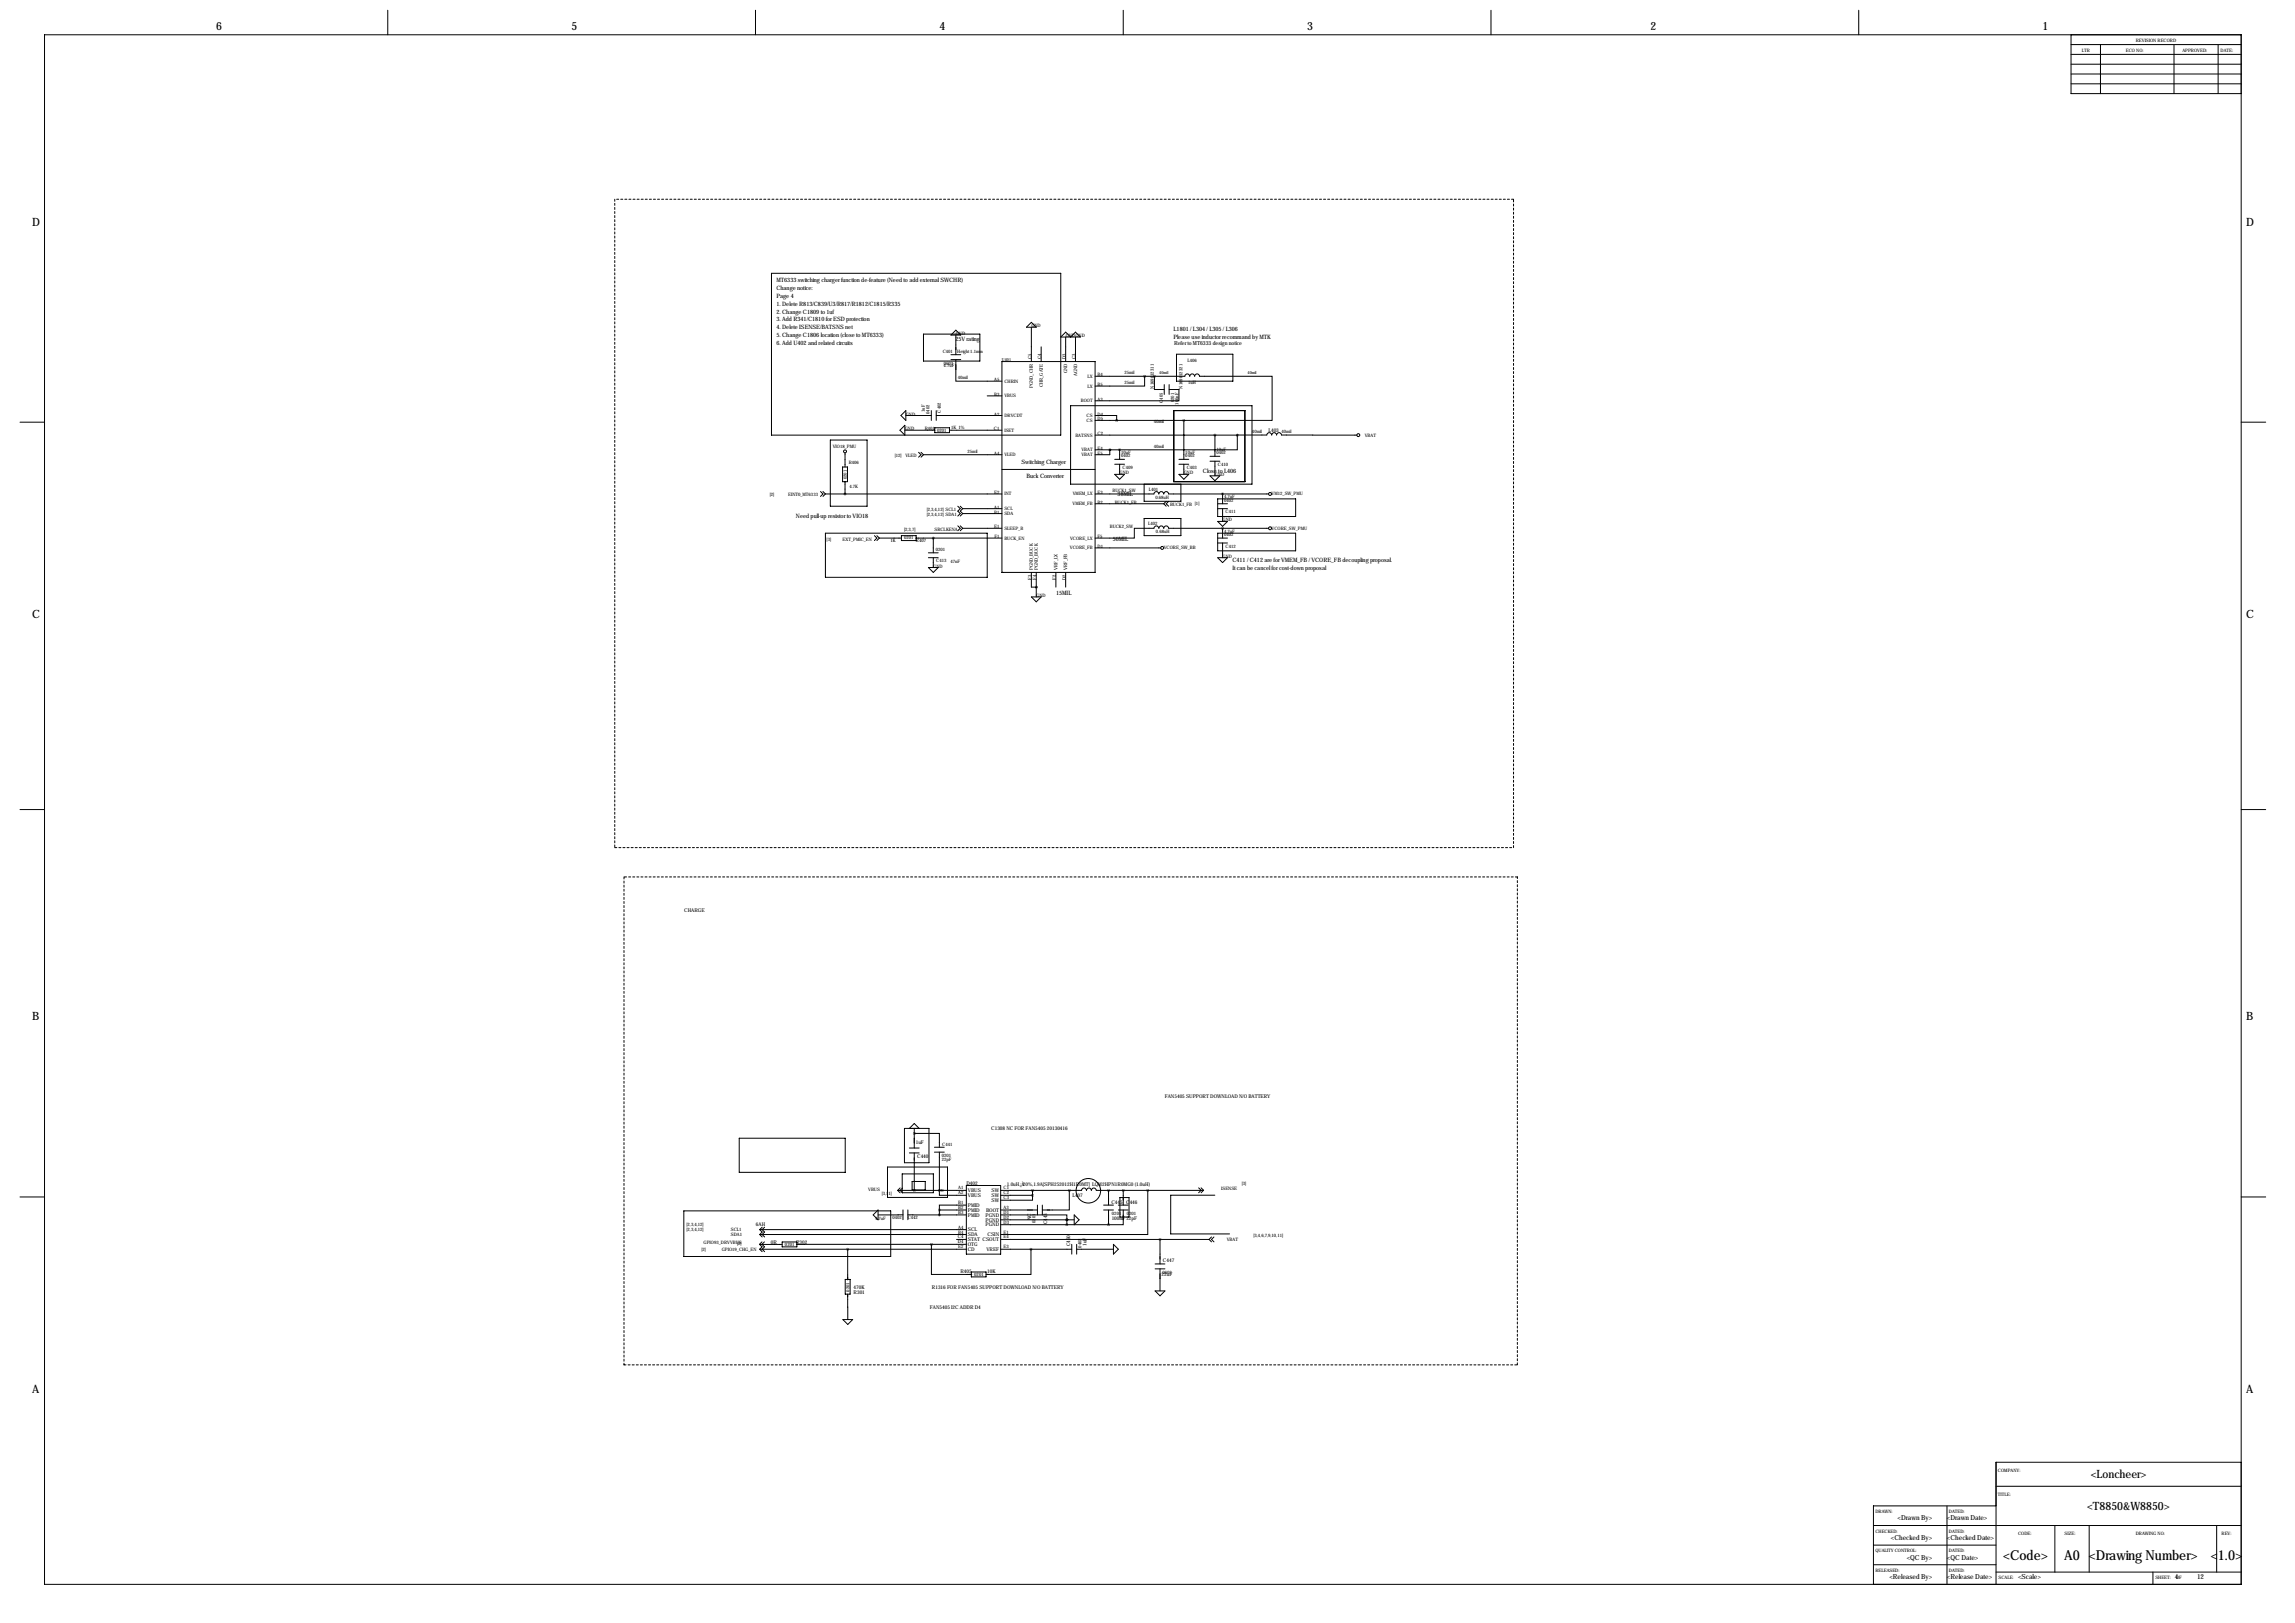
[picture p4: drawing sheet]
<svg xmlns="http://www.w3.org/2000/svg" width="1189mm" height="841mm" viewBox="0 0 1189 841" stroke-linecap="round" stroke-linejoin="round" font-family="sans-serif">
<defs><g id="words">
<g font-size="7.1">
<text x="1038" y="808">&lt;Code&gt;</text>
<text x="1069" y="808">A0 &lt;Drawing Number&gt;</text>
<text x="1145" y="808">&lt;1.0&gt;</text>
</g>
<g font-size="5.9">
<text x="112" y="15">6</text>
<text x="296" y="15">5</text>
<text x="487" y="15">4</text>
<text x="677" y="15">3</text>
<text x="855" y="15">2</text>
<text x="1058" y="15">1</text>
<text x="17" y="117">D</text>
<text x="1164" y="117">D</text>
<text x="17" y="320">C</text>
<text x="1164" y="320">C</text>
<text x="17" y="529">B</text>
<text x="1164" y="529">B</text>
<text x="17" y="722">A</text>
<text x="1164" y="722">A</text>
<text x="1083" y="765">&lt;Loncheer&gt;</text>
<text x="1081" y="782">&lt;T8850&amp;W8850&gt;</text>
</g>
<g font-size="3.6">
<text x="983" y="788">&lt;Drawn By&gt;</text>
<text x="1009" y="788">&lt;Drawn Date&gt;</text>
<text x="980" y="798">&lt;Checked By&gt;</text>
<text x="1009" y="798">&lt;Checked Date&gt;</text>
<text x="988" y="808">&lt;QC By&gt;</text>
<text x="1009" y="808">&lt;QC Date&gt;</text>
<text x="979" y="818">&lt;Released By&gt;</text>
<text x="1009" y="818">&lt;Release Date&gt;</text>
<text x="1045" y="818">&lt;Scale&gt;</text>
<text x="1127" y="818">4</text>
<text x="1138" y="818">12</text>
</g>
<g font-size="3.1">
<text x="402" y="146">MT6333 switching charger function de-feature (Need to add external SWCHR)</text>
<text x="402" y="150">Change notice:</text>
<text x="402" y="154">Page 4</text>
<text x="402" y="158">1. Delete R813/C839/U3/R817/R1812/C1815/R335</text>
<text x="402" y="162">2. Change C1809 to 1uf</text>
<text x="402" y="166">3. Add R341/C1810 for ESD protection</text>
<text x="402" y="171">4. Delete ISENSE/BATSNS net</text>
<text x="608" y="172">L1801 / L304 / L305 / L306</text>
<text x="402" y="175">5. Change C1806 location (close to MT6333)</text>
<text x="402" y="179">6. Add U402 and related circuits</text>
<text x="495" y="176">25V rating</text>
<text x="608" y="176">Please use inductor recommand by MTK</text>
<text x="529" y="240">Switching Charger</text>
<text x="623" y="245">Close to L406</text>
<text x="532" y="248">Buck Converter</text>
<text x="579" y="257">38MIL</text>
<text x="412" y="268">Need pull-up resistor to VIO18</text>
<text x="576" y="280">50MIL</text>
<text x="638" y="291">C411 / C412 are for VMEM_FB / VCORE_FB decoupling proposal.</text>
<text x="638" y="295">It can be cancel for cost-down proposal</text>
<text x="547" y="308">15MIL</text>
</g>
<text font-size="2.8" x="608" y="179">Refer to MT6333 design notice</text>
<g font-size="2.6">
<text x="657" y="224">L403</text>
<text x="354" y="472">CHARGE</text>
<text x="603" y="569">FAN5405 SUPPORT DOWNLOAD N/O BATTERY</text>
<text x="513" y="586">C1308 NC FOR FAN5405 20130416</text>
<text x="474" y="592">1uF</text>
<text x="475" y="600">C440</text>
<text x="501" y="614">D402</text>
<text x="501" y="617">VBUS</text>
<text x="514" y="617">SW</text>
<text x="522" y="614">1.0uH,¡À20%,1.9A[SPH252012H1R0MT] LQM2HPN1R0MG0 (1.0uH)</text>
<text x="501" y="620">VBUS</text>
<text x="514" y="620">SW</text>
<text x="514" y="623">SW</text>
<text x="556" y="620">L407</text>
<text x="576" y="623">C445</text>
<text x="583" y="623">C446</text>
<text x="501" y="625">PMID</text>
<text x="501" y="628">PMID</text>
<text x="511" y="628">BOOT</text>
<text x="392" y="635">6AH</text>
<text x="501" y="630">PMID</text>
<text x="511" y="630">PGND</text>
<text x="511" y="633">PGND</text>
<text x="511" y="635">PGND</text>
<text x="534" y="632" transform="rotate(-90 534 632)">NC</text>
<text x="542" y="634" transform="rotate(-90 542 634)">C443</text>
<text x="576" y="632">100nF 22pF</text>
<text x="501" y="638">SCL</text>
<text x="501" y="640">SDA</text>
<text x="512" y="640">CSIN</text>
<text x="399" y="644">0R</text>
<text x="412" y="644">R302</text>
<text x="501" y="643">STAT CSOUT</text>
<text x="501" y="645">OTG</text>
<text x="501" y="648">CD</text>
<text x="511" y="648">VREF</text>
<text x="554" y="646" transform="rotate(-90 554 646)">C450</text>
<text x="563" y="645" transform="rotate(-90 563 645)">1uF</text>
<text x="602" y="654">C447</text>
<text x="498" y="660">R405</text>
<text x="511" y="659">10K</text>
<text x="602" y="661">22uF</text>
<text x="442" y="670">R301</text>
<text x="442" y="668">470K</text>
<text x="483" y="668">R1316 FOR FAN5405 SUPPORT DOWNLOAD N/O BATTERY</text>
<text x="482" y="678">FAN5405 I2C ADDR D4</text>
</g>
<g font-size="2.4">
<text x="1106" y="22">REVISION RECORD</text>
<text x="1078" y="27">LTR</text>
<text x="1101" y="27">ECO NO:</text>
<text x="1131" y="27">APPROVED:</text>
<text x="1150" y="27">DATE:</text>
<text x="495" y="174">GND</text>
<text x="534" y="169">GND</text>
<text x="552" y="175">GND</text>
<text x="557" y="175">GND</text>
<text x="488" y="183">C401</text>
<text x="496" y="183">Height 1.1mm</text>
<text x="489" y="190">4.7uF</text>
<text x="489" y="189">0603</text>
<text x="534" y="186" transform="rotate(-90 534 186)">C5</text>
<text x="539" y="186" transform="rotate(-90 539 186)">C4</text>
<text x="552" y="186" transform="rotate(-90 552 186)">D3</text>
<text x="557" y="186" transform="rotate(-90 557 186)">C3</text>
<text x="615" y="187">L406</text>
<text x="496" y="196">40mil</text>
<text x="515" y="197">A5</text>
<text x="553" y="193" transform="rotate(-90 553 193)">GND</text>
<text x="558" y="195" transform="rotate(-90 558 195)">AGND</text>
<text x="563" y="196">LX</text>
<text x="569" y="195">B4</text>
<text x="583" y="194">25mil</text>
<text x="520" y="198">CHRIN</text>
<text x="535" y="201" transform="rotate(-90 535 201)">PGND_CHR</text>
<text x="540" y="201" transform="rotate(-90 540 201)">CHR_GATE</text>
<text x="563" y="201">LX</text>
<text x="569" y="200">B5</text>
<text x="583" y="199">25mil</text>
<text x="598" y="201" transform="rotate(-90 598 201)">N169012311</text>
<text x="613" y="201" transform="rotate(-90 613 201)">N169012321</text>
<text x="616" y="199">1uH</text>
<text x="515" y="205">B3</text>
<text x="520" y="206">VBUS</text>
<text x="560" y="208">BOOT</text>
<text x="569" y="208">A3</text>
<text x="602" y="209" transform="rotate(-90 602 209)">C405</text>
<text x="608" y="208" transform="rotate(-90 608 208)">0201</text>
<text x="610" y="210" transform="rotate(-90 610 210)">100nF</text>
<text x="469" y="215">GND</text>
<text x="479" y="213" transform="rotate(-90 479 213)">1uF</text>
<text x="481" y="214" transform="rotate(-90 481 214)">0402</text>
<text x="487" y="214" transform="rotate(-90 487 214)">C402</text>
<text x="515" y="215">A2</text>
<text x="569" y="215">D4</text>
<text x="520" y="216">DRVCDT</text>
<text x="563" y="216">CS</text>
<text x="563" y="219">CS</text>
<text x="569" y="218">D5</text>
<text x="598" y="219">40mil</text>
<text x="469" y="223">GND</text>
<text x="479" y="223">R401</text>
<text x="485" y="224">0201</text>
<text x="493" y="222">1K 1%</text>
<text x="515" y="223">C1</text>
<text x="520" y="224">ISET</text>
<text x="557" y="226">BATSNS</text>
<text x="569" y="225">C2</text>
<text x="649" y="224">40mil</text>
<text x="664" y="224">40mil</text>
<text x="707" y="226">VBAT</text>
<text x="431" y="232">VIO18_PMU</text>
<text x="560" y="234">VBAT</text>
<text x="569" y="233">E4</text>
<text x="598" y="232">40mil</text>
<text x="630" y="234">10uF</text>
<text x="464" y="237">[12]</text>
<text x="469" y="237">VLED</text>
<text x="501" y="235">25mil</text>
<text x="515" y="236">A4</text>
<text x="520" y="236">VLED</text>
<text x="560" y="236">VBAT</text>
<text x="569" y="236">E5</text>
<text x="581" y="237">0402</text>
<text x="581" y="235">10uF</text>
<text x="614" y="237">0402</text>
<text x="614" y="235">10uF</text>
<text x="630" y="235">0402</text>
<text x="440" y="240">R406</text>
<text x="580" y="246">GND</text>
<text x="582" y="243">C409</text>
<text x="613" y="246">GND</text>
<text x="615" y="243">C403</text>
<text x="631" y="241">C410</text>
<text x="439" y="248" transform="rotate(-90 439 248)">0201</text>
<text x="629" y="246">GND</text>
<text x="399" y="257">[2]</text>
<text x="408" y="257">EINT0_MT6333</text>
<text x="440" y="253">4.7K</text>
<text x="515" y="256">E2</text>
<text x="520" y="257">INT</text>
<text x="556" y="257">VMEM_LX</text>
<text x="569" y="256">E3</text>
<text x="576" y="255">BUCK1_SW</text>
<text x="595" y="254">L401</text>
<text x="659" y="257">VM12_SW_PMU</text>
<text x="515" y="263">A1</text>
<text x="556" y="262">VMEM_FB</text>
<text x="569" y="261">B2</text>
<text x="577" y="261">BUCK1_FB</text>
<text x="599" y="259">0.68uH</text>
<text x="606" y="262">BUCK1_FB [1]</text>
<text x="634" y="260">0402</text>
<text x="634" y="258">4.7uF</text>
<text x="480" y="265">[2,3,4,12] SCL1</text>
<text x="480" y="267">[2,3,4,12] SDA1</text>
<text x="515" y="266">B1</text>
<text x="520" y="264">SCL</text>
<text x="520" y="267">SDA</text>
<text x="635" y="266">C411</text>
<text x="468" y="275">[2,3,7]</text>
<text x="484" y="275">SRCLKENA</text>
<text x="515" y="274">E1</text>
<text x="520" y="274">SLEEP_B</text>
<text x="575" y="274">BUCK2_SW</text>
<text x="595" y="272">L402</text>
<text x="633" y="270">GND</text>
<text x="634" y="276">4.7uF</text>
<text x="659" y="274">VCORE_SW_PMU</text>
<text x="428" y="280">[3]</text>
<text x="437" y="280">EXT_PMIC_EN</text>
<text x="461" y="281">1K</text>
<text x="468" y="279">0201</text>
<text x="474" y="281">R407</text>
<text x="515" y="279">F1</text>
<text x="520" y="280">BUCK_EN</text>
<text x="554" y="280">VCORE_LX</text>
<text x="569" y="279">F5</text>
<text x="599" y="276">0.68uH</text>
<text x="634" y="278">0402</text>
<text x="485" y="285">0201</text>
<text x="554" y="285">VCORE_FB</text>
<text x="569" y="284">D1</text>
<text x="603" y="285">VCORE_SW_BB</text>
<text x="635" y="284">C412</text>
<text x="483" y="294">GND</text>
<text x="485" y="291">C413</text>
<text x="492" y="291">47nF</text>
<text x="633" y="289">GND</text>
<text x="535" y="295" transform="rotate(-90 535 295)">PGND_BUCK</text>
<text x="538" y="295" transform="rotate(-90 538 295)">PGND_BUCK</text>
<text x="548" y="295" transform="rotate(-90 548 295)">VRF_LX</text>
<text x="553" y="295" transform="rotate(-90 553 295)">VRF_FB</text>
<text x="534" y="300" transform="rotate(-90 534 300)">F3</text>
<text x="537" y="300" transform="rotate(-90 537 300)">F4</text>
<text x="547" y="300" transform="rotate(-90 547 300)">F2</text>
<text x="552" y="301" transform="rotate(-90 552 301)">D2</text>
<text x="537" y="309">GND</text>
<text x="488" y="593">C441</text>
<text x="488" y="599">0201</text>
<text x="488" y="601">22pF</text>
<text x="450" y="617">VBUS</text>
<text x="496" y="616">A1</text>
<text x="520" y="616">C1</text>
<text x="633" y="617">ISENSE</text>
<text x="643" y="614">[3]</text>
<text x="457" y="619">[3,11]</text>
<text x="496" y="619">A2</text>
<text x="496" y="624">B1</text>
<text x="520" y="619">C2</text>
<text x="520" y="621">C3</text>
<text x="496" y="626">B2</text>
<text x="496" y="629">B3</text>
<text x="520" y="626">A3</text>
<text x="520" y="629">D1</text>
<text x="576" y="629">0201</text>
<text x="584" y="629">0201</text>
<text x="356" y="635">[2,3,4,12]</text>
<text x="453" y="632">4.7uF</text>
<text x="462" y="631">0402</text>
<text x="470" y="631">C442</text>
<text x="520" y="631">D2</text>
<text x="520" y="634">D3</text>
<text x="536" y="633" transform="rotate(-90 536 633)">0201</text>
<text x="356" y="638">[2,3,4,12]</text>
<text x="379" y="640">SDA1</text>
<text x="379" y="637">SCL1</text>
<text x="496" y="641">C4</text>
<text x="496" y="636">A4</text>
<text x="496" y="639">B4</text>
<text x="520" y="639">E1</text>
<text x="520" y="641">E4</text>
<text x="649" y="641">[3,4,6,7,9,10,11]</text>
<text x="363" y="648">[2]</text>
<text x="364" y="645">GPIO93_DRVVBUS</text>
<text x="374" y="648">GPIO19_CHG_EN</text>
<text x="382" y="645">[2]</text>
<text x="407" y="646">0201</text>
<text x="496" y="644">D4</text>
<text x="496" y="647">E2</text>
<text x="520" y="647">E3</text>
<text x="560" y="646" transform="rotate(-90 560 646)">0402</text>
<text x="635" y="643">VBAT</text>
<text x="602" y="660">0603</text>
<text x="505" y="661">0201</text>
<text x="440" y="669" transform="rotate(-90 440 669)">0201</text>
<text x="1035" y="762">COMPANY:</text>
<text x="1035" y="775">TITLE:</text>
<text x="971" y="784">DRAWN:</text>
<text x="1010" y="784">DATED:</text>
<text x="971" y="794">CHECKED:</text>
<text x="1010" y="794">DATED:</text>
<text x="1045" y="795">CODE:</text>
<text x="1070" y="795">SIZE:</text>
<text x="1106" y="795">DRAWING NO:</text>
<text x="1151" y="795">REV:</text>
<text x="971" y="804">QUALITY CONTROL:</text>
<text x="1010" y="804">DATED:</text>
<text x="971" y="814">RELEASED:</text>
<text x="1010" y="814">DATED:</text>
<text x="1035" y="818">SCALE:</text>
<text x="1117" y="818">SHEET:</text>
<text x="1127" y="818">OF</text>
</g>
<g font-size="2.1">
<text x="519" y="187">U401</text>
<text x="601" y="194">40mil</text>
<text x="646" y="194">40mil</text>
</g>
</g></defs>
<g fill="none" stroke="#000" stroke-width=".52">
<path d="M23 18h1138v803h-1138zM201 5v13M391 5v13M582 5v13M772 5v13M963 5v13M1073 18v30h88M1073 33h88M1073 23h88M1073 28h88M1073 38h88M1088 23v25"/>
<path d="M1126 23v25M1149 23v25M1073 43h88M400 142h150v83h-150zM478 173h30v14h-30zM495 174v10M495 171l3 3h-5zM534 169v18M534 167l3 2h-5zM539 180v7M550 175l2-3 3 3 2-3 3 3zM552 175v12"/>
<path d="M557 175v12M493 184h5M493 186h5M495 186v11h24M519 187h48v109h-48zM567 195h47a1.3 1.3 0 0 1 1-1 1.3 1.3 0 0 1 1 1 1.3 1.3 0 0 1 2-1 1.3 1.3 0 0 1 1 1 1.3 1.3 0 0 1 1-1 1.3 1.3 0 0 1 1 1h38v23h-46M593 195v5h-26M598 195v7h5M603 199v5M606 199v5M609 183h30v14h-30zM10 219h13"/>
<path d="M469 215h13M469 213v5l-2-3zM482 213v5M485 215h34M485 213v5M511 205h8M555 210h94v41h-94zM567 215h11v3M567 218h46M606 202h5v6h-44M608 213h37v37h-37zM608 213v37"/>
<path d="M613 218v20M645 213v37M1161 219h13M430 228h19v34h-19zM438 235v7M469 223h15M469 220v5l-3-2zM476 234l1 2-1 1M477 234l1 2M478 236h41M478 236l-1 1M484 222h8v2h-8z"/>
<path d="M492 223h27M567 225h74M567 233h13M575 233h.1M575 233v3h-8M577 238h6M580 233v5M611 238h5M627 239h5M627 236h5M629 225v11M629 239v7"/>
<path d="M641 225h15a1.3 1.3 0 0 1 2-1 1.3 1.3 0 0 1 1 1 1.3 1.3 0 0 1 1-1 1.3 1.3 0 0 1 1 1 1.3 1.3 0 0 1 2-1 1.3 1.3 0 0 1 1 1h39M641 225v8h-61M425 255l1 1-1 1M426 255l2 1M428 256h91M428 256l-2 1M436 242h3v8h-3zM438 250v6M519 243h48M567 256h31a1.3 1.3 0 0 1 1-1 1.3 1.3 0 0 1 1 1 1.3 1.3 0 0 1 2-1 1.3 1.3 0 0 1 1 1 1.3 1.3 0 0 1 1-1 1.3 1.3 0 0 1 1 1h52M577 240h6M577 246h6l-3 2z"/>
<path d="M580 240v6M593 251v9h19v-9M604 260l-1 1M605 260l-1 1 1 1M611 240h5M611 246h5l-3 2zM613 240v6M627 246h5l-3 3zM631 258h40v10h-40zM633 256v5M428 276h83v23h-83zM453 277l1 2-1 1"/>
<path d="M454 277l2 2M456 279h11M456 279l-2 1M467 277h8v3h-8zM475 279h44M483 279v7M496 262l1 1-1 2 1 1-1 1M496 272l1 2-1 1M497 272l2 2M497 262l2 1M499 274h20M499 263h20"/>
<path d="M499 266h20M499 263l-2 2 2 1M499 266l-2 1M499 274l-2 1M567 261h36M593 269h19v8h-19zM603 261l1 1M631 276h40v9h-40zM631 279h5M631 263h5M631 261h5M631 270h5l-3 3z"/>
<path d="M633 263v7M633 274v5M657 274h-52a1.3 1.3 0 0 0-1-2 1.3 1.3 0 0 0-1 2 1.3 1.3 0 0 0-1-2 1.4 1.4 0 0 0-2 2 1.3 1.3 0 0 0-1-2 1.3 1.3 0 0 0-1 2h-10v5h-21M481 289h5M481 286h5M481 294h5l-3 2zM483 289v5M519 296h.1M534 296v8h3M537 296v13M547 296v8M552 296v8"/>
<path d="M567 284h34M631 281h5M631 289h5l-3 2zM633 281v8M534 309h5l-2 3zM537 304h.1M10 419h13M1161 419h13M383 590h55v17h-55zM469 584h12v18h-12zM471 597h5M471 595h5"/>
<path d="M471 584l3-2 2 2M474 587h13v7M474 584v11M474 597v20M484 594h5M484 597h5M487 597v20h1M10 620h13M460 605h31v15h-31zM465 617h36M465 617l1 1M466 615l-1 2"/>
<path d="M467 608h17v10h-17zM468 615l-2 2 2 1M472 612h7v4h-7zM487 617v2h14M501 614h17v36h-17zM518 617h42a1.4 1.4 0 0 1 2-2 1.3 1.3 0 0 1 1 2 1.3 1.3 0 0 1 1-2 1.3 1.3 0 0 1 1 2 1.4 1.4 0 0 1 2-2 1.3 1.3 0 0 1 1 2h27M518 619h17M535 619v3h-17M535 617v2M554 617v10h-14M574 617v7M582 617v7"/>
<path d="M595 617v22h-77M621 615l1 2-1 1M622 615l1 2M623 617h-28M623 617l-1 1M629 619h-23v20h31M1161 620h13M354 627h107v24h-107zM394 637h107M394 639h107M394 637l1 1-1 1M394 639l1 2"/>
<path d="M395 636l-1 1M396 636l-1 1 1 1-1 1 1 2M455 627v5l-3-3zM468 629h-13M468 627v5M470 629h17M470 627v5M487 627h14M487 629h14M487 627v2M501 624h-14v3M518 629h35v3"/>
<path d="M518 627h19M518 632h38M518 634h56M537 624v5M540 624v5M553 632h.1M553 632v2M556 629l3 3-3 2zM572 627h5M572 624h5M574 627v7M579 627h5"/>
<path d="M579 624h5M580 620h5v10h-5zM582 627v7h-8M393 645h12M393 645l2 1-1 1M394 647h107M394 647l1 1M395 643l-2 2M396 643l-1 2 1 1-1 1 1 1M405 643h8v3h-8zM439 647v16M482 645h-69"/>
<path d="M482 645v15h21M482 645h19M496 642h5M503 659h8v2h-8zM518 642h108M518 647h37M534 647v13h-23M555 645v5M558 647h19M558 645v5M577 645l2 2-2 3zM598 655h5"/>
<path d="M598 657h5M601 642v13M601 657v12M626 642l2 1M628 641l-2 1M629 641l-1 1 1 1M438 663h2v7h-2zM439 670v13M598 669h5l-2 2zM437 683h5l-3 3zM1161 757h-127v64M1034 770h127"/>
<path d="M970 790h191M1009 780v41M1034 780h-64v41M1064 790v24M1082 790v24M1148 790v24M970 800h64M970 810h64M1034 814h127M1115 814v7"/>
<circle cx="438" cy="234" r=".8"/>
<circle cx="704" cy="225" r=".8"/>
<circle cx="658" cy="256" r=".8"/>
<circle cx="658" cy="274" r=".8"/>
<circle cx="602" cy="284" r=".8"/>
<circle cx="564" cy="617" r="6"/>
</g>
<path d="M318 103v336M784 103h-466M318 439h466M784 439v-336M323 454v253M786 454h-463M323 707h463M786 707v-253" fill="none" stroke="#000" stroke-width=".52" stroke-dasharray="1.1 1.1"/>
<path d="M483 279a.5 .5 0 0 0 1 0 .5 .5 0 0 0-1 0zM578 218a.5 .5 0 0 0 1 0 .5 .5 0 0 0-1 0zM482 645a.5 .5 0 0 0 1 0 .5 .5 0 0 0-1 0z" fill="#000" stroke="#000" stroke-width="1.3"/>
<use href="#words"/>
</svg>
